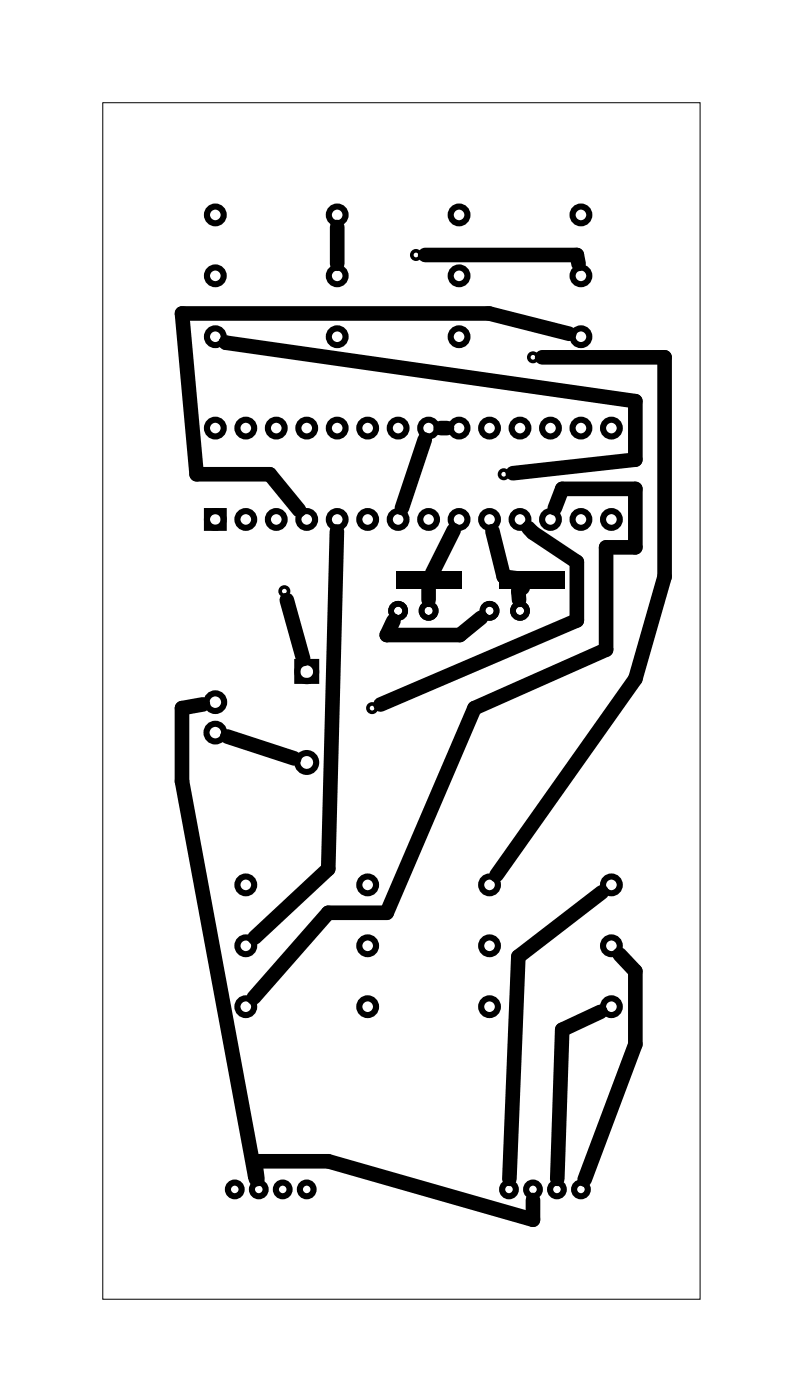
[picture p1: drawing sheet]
<svg xmlns="http://www.w3.org/2000/svg" width="67mm" height="117mm" viewBox="0 0 67 117" stroke-linecap="round" stroke-linejoin="round" font-family="sans-serif">
<path d="M8.6 8.6h49.8v99.8h-49.8z" fill="none" stroke="#000" stroke-width=".08"/>
<g fill="none" stroke="#000" stroke-width=".51">
<path d="M17.3 42.6h1.4v1.4h-1.4zM24.8 55.2h1.6v1.6h-1.6z"/>
<circle cx="18" cy="17.9" r=".7"/>
<circle cx="28.1" cy="17.9" r=".7"/>
<circle cx="38.3" cy="17.9" r=".7"/>
<circle cx="48.4" cy="17.9" r=".7"/>
<circle cx="18" cy="28.1" r=".7"/>
<circle cx="18" cy="23" r=".7"/>
<circle cx="18" cy="35.7" r=".7"/>
<circle cx="20.5" cy="35.7" r=".7"/>
<circle cx="23" cy="35.7" r=".7"/>
<circle cx="25.6" cy="35.7" r=".7"/>
<circle cx="28.1" cy="28.1" r=".7"/>
<circle cx="28.1" cy="23" r=".7"/>
<circle cx="28.1" cy="35.7" r=".7"/>
<circle cx="30.7" cy="35.7" r=".7"/>
<circle cx="33.2" cy="35.7" r=".7"/>
<circle cx="35.7" cy="35.7" r=".7"/>
<circle cx="38.3" cy="28.1" r=".7"/>
<circle cx="38.3" cy="23" r=".7"/>
<circle cx="38.3" cy="35.7" r=".7"/>
<circle cx="40.8" cy="35.7" r=".7"/>
<circle cx="43.4" cy="35.7" r=".7"/>
<circle cx="45.9" cy="35.7" r=".7"/>
<circle cx="48.4" cy="28.1" r=".7"/>
<circle cx="48.4" cy="23" r=".7"/>
<circle cx="48.4" cy="35.7" r=".7"/>
<circle cx="51" cy="35.7" r=".7"/>
<circle cx="18" cy="58.6" r=".74"/>
<circle cx="18" cy="43.3" r=".7"/>
<circle cx="20.5" cy="43.3" r=".7"/>
<circle cx="23" cy="43.3" r=".7"/>
<circle cx="25.6" cy="56" r=".79"/>
<circle cx="25.6" cy="43.3" r=".7"/>
<circle cx="28.1" cy="43.3" r=".7"/>
<circle cx="30.7" cy="43.3" r=".7"/>
<circle cx="33.2" cy="43.3" r=".7"/>
<circle cx="35.7" cy="43.3" r=".7"/>
<circle cx="38.3" cy="43.3" r=".7"/>
<circle cx="40.8" cy="43.3" r=".7"/>
<circle cx="43.4" cy="43.3" r=".7"/>
<circle cx="45.9" cy="43.3" r=".7"/>
<circle cx="48.4" cy="43.3" r=".7"/>
<circle cx="51" cy="43.3" r=".7"/>
<circle cx="18" cy="61.1" r=".74"/>
<circle cx="20.5" cy="73.8" r=".7"/>
<circle cx="20.5" cy="78.9" r=".7"/>
<circle cx="25.6" cy="63.6" r=".79"/>
<circle cx="30.7" cy="73.8" r=".7"/>
<circle cx="30.7" cy="78.9" r=".7"/>
<circle cx="40.8" cy="78.9" r=".7"/>
<circle cx="40.8" cy="73.8" r=".7"/>
<circle cx="51" cy="78.9" r=".7"/>
<circle cx="51" cy="73.8" r=".7"/>
<circle cx="19.6" cy="99.2" r=".57"/>
<circle cx="20.5" cy="84" r=".7"/>
<circle cx="21.6" cy="99.2" r=".57"/>
<circle cx="23.6" cy="99.2" r=".57"/>
<circle cx="25.6" cy="99.2" r=".57"/>
<circle cx="30.7" cy="84" r=".7"/>
<circle cx="40.8" cy="84" r=".7"/>
<circle cx="42.4" cy="99.2" r=".57"/>
<circle cx="44.4" cy="99.2" r=".57"/>
<circle cx="46.4" cy="99.2" r=".57"/>
<circle cx="48.4" cy="99.2" r=".57"/>
<circle cx="51" cy="84" r=".7"/>
</g>
<g fill="none" stroke="#000" stroke-width=".48">
<circle cx="33.2" cy="50.9" r=".59"/>
<circle cx="35.7" cy="50.9" r=".59"/>
<circle cx="40.8" cy="50.9" r=".59"/>
<circle cx="43.4" cy="50.9" r=".59"/>
</g>
<path d="M33 47.7h5.5v1.5h-5.5zM41.6 47.7h5.5v1.5h-5.5z" fill="#000"/>
<g fill="none" stroke="#000" stroke-width=".3">
<circle cx="34.7" cy="21.3" r=".35"/>
<circle cx="42" cy="39.6" r=".35"/>
<circle cx="44.4" cy="29.8" r=".35"/>
<circle cx="23.7" cy="49.3" r=".35"/>
<circle cx="31" cy="59.1" r=".35"/>
</g>
<g fill="none" stroke="#000" stroke-width="1.2">
<path d="M28.1 18.9v3.1M18.8 28.6h.1M18.8 28.6l34.2 4.9v4.8l-10.2 1.2M35.4 36.7l-1.9 5.7M35.4 21.3h12.7l.1 .7M36.7 35.7h.6M45.2 29.8h10.2v18.3l-2.4 8.5-11.6 16.4M47.5 27.8l-6.7-1.7h-25.6l1.2 13.5h6.1l2.4 2.9M16.9 58.8l-1.7 .3v6.1l6.1 33.2M23.9 50l1.4 5M28.1 44.3l-.7 28.2-6.2 5.7M35.7 49v1"/>
<path d="M37.8 44.2l-1.8 3.6M40.1 51.5l-1.8 1.5h-6.1l.6-1.2M41.1 44.3l.9 3.8 2.3 .3M43.6 49l-.4 .3 .1 .7M44.1 44l.3 .4 3.7 2.5v4.8l-16.4 7.1M46.3 42.4l.6-1.6h6.1v4.9h-2.5v8.5l-10.9 4.9-7.4 17h-4.8l-6.2 7.1M18.9 61.4l5.6 1.9M50.2 74.4l-7 5.4-.7 18.5M51.7 79.6l1.3 1.4v6.1l-4.3 11.3M21.5 98.3l-.2-1.4h6.1l17 4.8v-1.6M50.1 84.4l-3.2 1.5-.4 12.4"/>
</g>
</svg>
